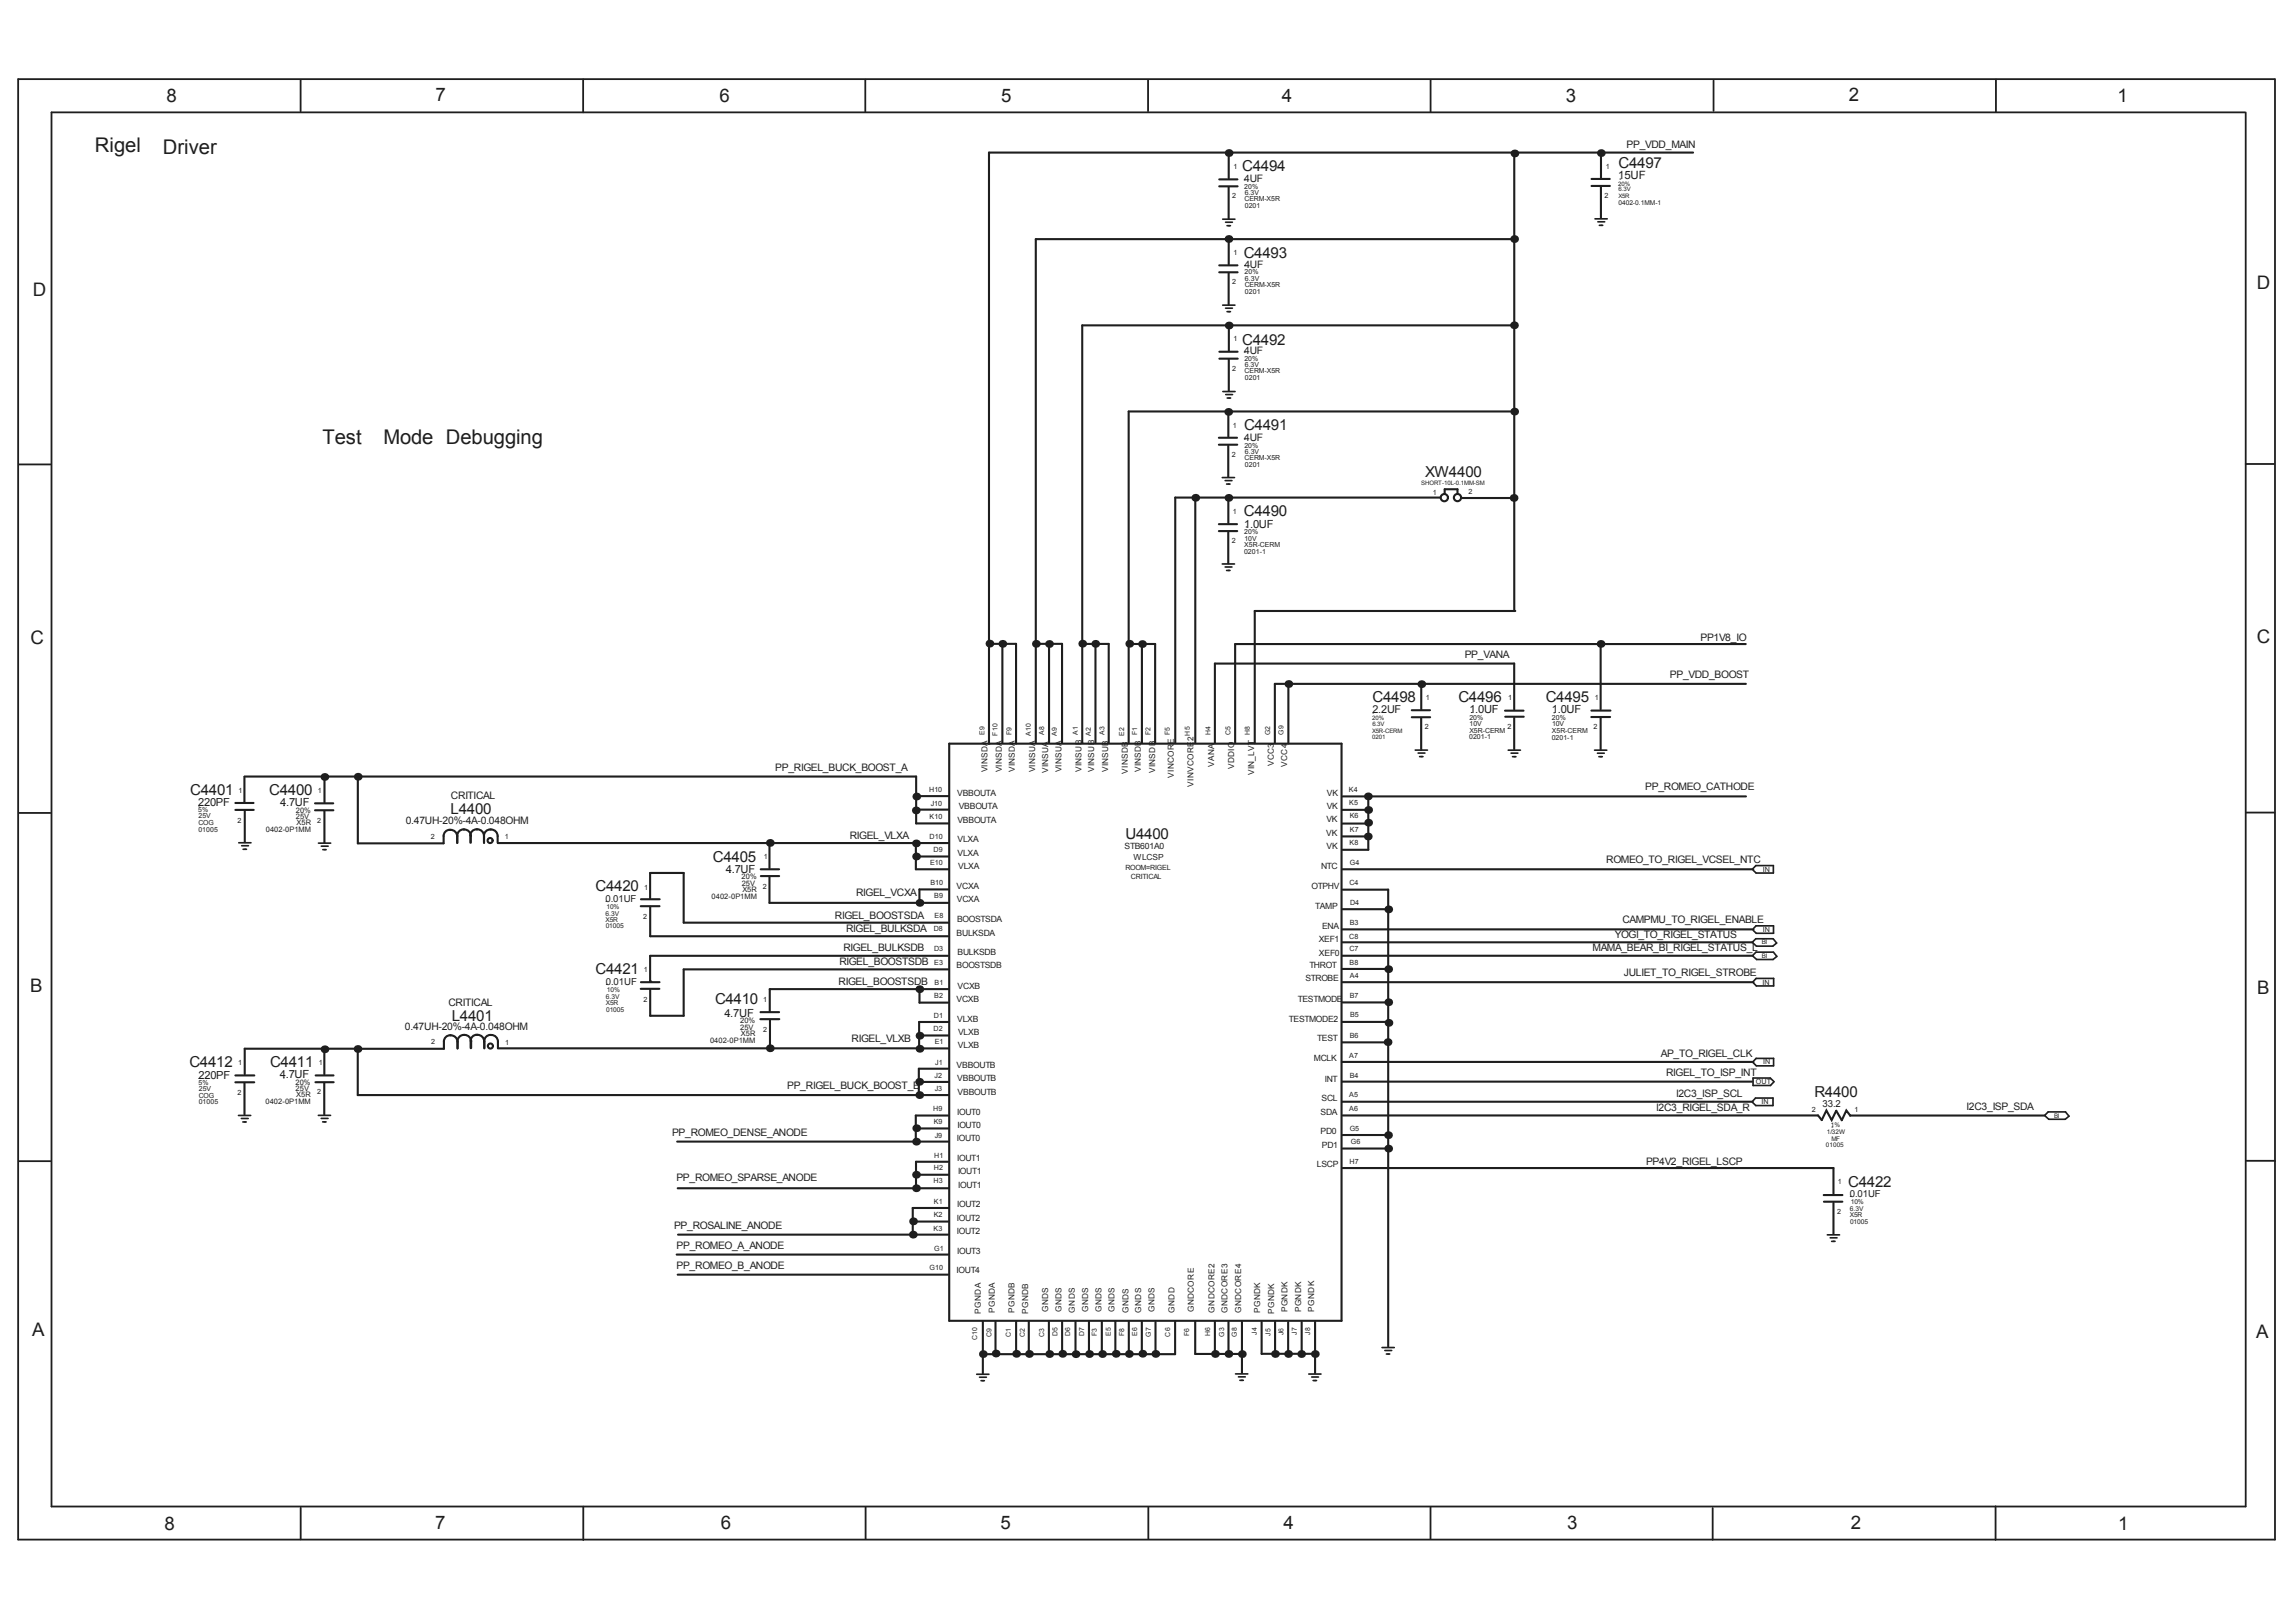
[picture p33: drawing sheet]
<svg xmlns="http://www.w3.org/2000/svg" width="297mm" height="210mm" viewBox="0 0 297 210" stroke-linecap="round" stroke-linejoin="round" font-family="sans-serif">
<defs><g id="words">
<g font-size="2.6" fill="#1e1e1e">
<text x="12.3" y="19.6">Rigel</text>
<text x="21.1" y="19.9">Driver</text>
<text x="41.7" y="57.5">Test</text>
<text x="49.6" y="57.5">Mode Debugging</text>
</g>
<g font-size="2.4" fill="#1e1e1e">
<text x="21.6" y="13.3">8</text>
<text x="56.3" y="13.1">7</text>
<text x="93.1" y="13.3">6</text>
<text x="129.5" y="13.2">5</text>
<text x="165.8" y="13.3">4</text>
<text x="202.6" y="13.2">3</text>
<text x="239.2" y="13.1">2</text>
<text x="273.9" y="13.2">1</text>
<text x="4.2" y="38.2">D</text>
<text x="292" y="37.3">D</text>
<text x="3.9" y="83.4">C</text>
<text x="292" y="83.3">C</text>
<text x="3.9" y="128.4">B</text>
<text x="292" y="128.6">B</text>
<text x="4.2" y="172.9">A</text>
<text x="291.9" y="173.1">A</text>
<text x="21.3" y="198">8</text>
<text x="56.3" y="197.9">7</text>
<text x="93.3" y="197.9">6</text>
<text x="129.4" y="197.9">5</text>
<text x="166.1" y="197.9">4</text>
<text x="202.7" y="197.9">3</text>
<text x="239.4" y="197.9">2</text>
<text x="274" y="198">1</text>
</g>
<g font-size="2" fill="#1e1e1e">
<text x="160.7" y="22.2">C4494</text>
<text x="209.4" y="21.8">C4497</text>
<text x="160.9" y="33.4">C4493</text>
<text x="160.7" y="44.6">C4492</text>
<text x="161" y="55.6">C4491</text>
<text x="184.4" y="61.8">XW4400</text>
<text x="160.9" y="66.8">C4490</text>
<text x="177.6" y="90.8">C4498</text>
<text x="188.7" y="90.9">C4496</text>
<text x="200" y="90.9">C4495</text>
<text x="24.6" y="102.9">C4401</text>
<text x="34.8" y="102.9">C4400</text>
<text x="58.3" y="105.4">L4400</text>
<text x="92.2" y="111.5">C4405</text>
<text x="145.6" y="108.6">U4400</text>
<text x="77.1" y="115.4">C4420</text>
<text x="77.1" y="126.1">C4421</text>
<text x="92.5" y="130">C4410</text>
<text x="58.4" y="132.1">L4401</text>
<text x="24.5" y="138.1">C4412</text>
<text x="35" y="138.1">C4411</text>
<text x="234.7" y="141.9">R4400</text>
<text x="239.1" y="153.7">C4422</text>
</g>
<text font-size="1.5" fill="#1e1e1e" x="209.3" y="23.2">15UF</text>
<g font-size="1.4" fill="#1e1e1e">
<text x="161" y="68.3">1.0UF</text>
<text x="177.6" y="92.3">2.2UF</text>
<text x="190.1" y="92.3">1.0UF</text>
<text x="200.8" y="92.3">1.0UF</text>
<text x="25.6" y="104.3">220PF</text>
<text x="36.3" y="104.3">4.7UF</text>
<text x="93.9" y="112.9">4.7UF</text>
<text x="93.7" y="131.6">4.7UF</text>
<text x="25.7" y="139.6">220PF</text>
<text x="36.2" y="139.6">4.7UF</text>
</g>
<g font-size="1.3" fill="#1e1e1e">
<text x="161" y="23.6">4UF</text>
<text x="210.4" y="19.1">PP_VDD_MAIN</text>
<text x="161" y="34.7">4UF</text>
<text x="161" y="45.8">4UF</text>
<text x="161" y="57.1">4UF</text>
<text x="220" y="83">PP1V8_IO</text>
<text x="189.5" y="85.2">PP_VANA</text>
<text x="216" y="87.7">PP_VDD_BOOST</text>
<text x="100.3" y="99.8">PP_RIGEL_BUCK_BOOST_A</text>
<text x="52.5" y="106.6">0.47UH-20%-4A-0.048OHM</text>
<text x="58.3" y="103.4">CRITICAL</text>
<text x="212.9" y="102.3">PP_ROMEO_CATHODE</text>
<text x="109.9" y="108.5">RIGEL_VLXA</text>
<text x="207.8" y="111.7">ROMEO_TO_RIGEL_VCSEL_NTC</text>
<text x="108" y="118.9">RIGEL_BOOSTSDA</text>
<text x="110.7" y="116">RIGEL_VCXA</text>
<text x="209.9" y="119.5">CAMPMU_TO_RIGEL_ENABLE</text>
<text x="108.6" y="124.9">RIGEL_BOOSTSDB</text>
<text x="109.1" y="123.1">RIGEL_BULKSDB</text>
<text x="109.5" y="120.6">RIGEL_BULKSDA</text>
<text x="206" y="123.1">MAMA_BEAR_BI_RIGEL_STATUS_L</text>
<text x="208.9" y="121.4">YOGI_TO_RIGEL_STATUS</text>
<text x="58" y="130.2">CRITICAL</text>
<text x="108.5" y="127.4">RIGEL_BOOSTSDB</text>
<text x="210.1" y="126.3">JULIET_TO_RIGEL_STROBE</text>
<text x="52.4" y="133.3">0.47UH-20%-4A-0.048OHM</text>
<text x="110.2" y="134.8">RIGEL_VLXB</text>
<text x="214.9" y="136.7">AP_TO_RIGEL_CLK</text>
<text x="101.8" y="141">PP_RIGEL_BUCK_BOOST_B</text>
<text x="214.3" y="143.8">I2C3_RIGEL_SDA_R</text>
<text x="215.6" y="139.3">RIGEL_TO_ISP_INT</text>
<text x="216.8" y="141.9">I2C3_ISP_SCL</text>
<text x="254.4" y="143.6">I2C3_ISP_SDA</text>
<text x="87" y="146.9">PP_ROMEO_DENSE_ANODE</text>
<text x="87.5" y="152.8">PP_ROMEO_SPARSE_ANODE</text>
<text x="213" y="150.7">PP4V2_RIGEL_LSCP</text>
<text x="87.2" y="159">PP_ROSALINE_ANODE</text>
<text x="87.5" y="161.7">PP_ROMEO_A_ANODE</text>
<text x="87.5" y="164.2">PP_ROMEO_B_ANODE</text>
</g>
<g font-size="1.2" fill="#1e1e1e">
<text x="78.3" y="116.8">0.01UF</text>
<text x="78.4" y="127.5">0.01UF</text>
<text x="235.8" y="143.3">33.2</text>
<text x="239.3" y="154.9">0.01UF</text>
</g>
<g font-size="1.1" fill="#1e1e1e">
<text x="127.8" y="99.9" transform="rotate(-90 127.8 99.9)">VINSDA</text>
<text x="129.6" y="99.9" transform="rotate(-90 129.6 99.9)">VINSDA</text>
<text x="131.3" y="99.9" transform="rotate(-90 131.3 99.9)">VINSDA</text>
<text x="133.9" y="100" transform="rotate(-90 133.9 100)">VINSUA</text>
<text x="135.6" y="100" transform="rotate(-90 135.6 100)">VINSUA</text>
<text x="137.3" y="100" transform="rotate(-90 137.3 100)">VINSUA</text>
<text x="139.9" y="99.9" transform="rotate(-90 139.9 99.9)">VINSUB</text>
<text x="141.6" y="99.9" transform="rotate(-90 141.6 99.9)">VINSUB</text>
<text x="143.4" y="99.9" transform="rotate(-90 143.4 99.9)">VINSUB</text>
<text x="145.9" y="100.1" transform="rotate(-90 145.9 100.1)">VINSDB</text>
<text x="147.6" y="99.9" transform="rotate(-90 147.6 99.9)">VINSDB</text>
<text x="149.4" y="100" transform="rotate(-90 149.4 100)">VINSDB</text>
<text x="151.9" y="100.6" transform="rotate(-90 151.9 100.6)">VINCORE</text>
<text x="154.4" y="101.8" transform="rotate(-90 154.4 101.8)">VINVCORE2</text>
<text x="157.1" y="99.2" transform="rotate(-90 157.1 99.2)">VANA</text>
<text x="159.7" y="99.5" transform="rotate(-90 159.7 99.5)">VDDIO</text>
<text x="162.2" y="100.3" transform="rotate(-90 162.2 100.3)">VIN_LVT</text>
<text x="164.8" y="99.1" transform="rotate(-90 164.8 99.1)">VCC3</text>
<text x="166.5" y="99.2" transform="rotate(-90 166.5 99.2)">VCC4</text>
<text x="123.8" y="103">VBBOUTA</text>
<text x="123.9" y="106.5">VBBOUTA</text>
<text x="124" y="104.7">VBBOUTA</text>
<text x="171.6" y="106.4">VK</text>
<text x="171.6" y="104.7">VK</text>
<text x="171.7" y="103">VK</text>
<text x="123.9" y="109">VLXA</text>
<text x="123.9" y="110.7">VLXA</text>
<text x="124" y="112.5">VLXA</text>
<text x="145.5" y="109.8">STB601A0</text>
<text x="146.7" y="111.2">WLCSP</text>
<text x="170.9" y="112.4">NTC</text>
<text x="171.6" y="108.1">VK</text>
<text x="171.6" y="109.9">VK</text>
<text x="123.8" y="115">VCXA</text>
<text x="123.8" y="116.7">VCXA</text>
<text x="123.8" y="119.4">BOOSTSDA</text>
<text x="169.7" y="115">OTPHV</text>
<text x="170.1" y="117.6">TAMP</text>
<text x="123.8" y="125.3">BOOSTSDB</text>
<text x="123.8" y="121.1">BULKSDA</text>
<text x="123.9" y="123.6">BULKSDB</text>
<text x="169.4" y="125.3">THROT</text>
<text x="170.6" y="121.9">XEF1</text>
<text x="170.6" y="123.7">XEF0</text>
<text x="171" y="120.2">ENA</text>
<text x="123.7" y="129.7">VCXB</text>
<text x="123.9" y="127.9">VCXB</text>
<text x="167.9" y="129.6">TESTMODE</text>
<text x="168.9" y="126.9">STROBE</text>
<text x="123.8" y="132.2">VLXB</text>
<text x="123.9" y="135.6">VLXB</text>
<text x="123.9" y="133.9">VLXB</text>
<text x="166.7" y="132.2">TESTMODE2</text>
<text x="170" y="137.3">MCLK</text>
<text x="170.4" y="134.7">TEST</text>
<text x="123.8" y="138.2">VBBOUTB</text>
<text x="123.9" y="139.9">VBBOUTB</text>
<text x="123.9" y="141.7">VBBOUTB</text>
<text x="171" y="142.5">SCL</text>
<text x="171.4" y="140">INT</text>
<text x="123.8" y="147.7">IOUT0</text>
<text x="123.8" y="144.2">IOUT0</text>
<text x="123.9" y="146">IOUT0</text>
<text x="170.8" y="146.7">PD0</text>
<text x="170.8" y="144.3">SDA</text>
<text x="171" y="148.6">PD1</text>
<text x="123.8" y="150.2">IOUT1</text>
<text x="123.9" y="151.9">IOUT1</text>
<text x="124" y="153.7">IOUT1</text>
<text x="170.4" y="151.1">LSCP</text>
<text x="123.8" y="159.7">IOUT2</text>
<text x="123.8" y="158">IOUT2</text>
<text x="123.8" y="156.3">IOUT2</text>
<text x="123.8" y="164.8">IOUT4</text>
<text x="123.9" y="162.3">IOUT3</text>
<text x="126.9" y="170" transform="rotate(-90 126.9 170)">PGNDA</text>
<text x="128.7" y="169.9" transform="rotate(-90 128.7 169.9)">PGNDA</text>
<text x="131.2" y="169.9" transform="rotate(-90 131.2 169.9)">PGNDB</text>
<text x="133" y="170.1" transform="rotate(-90 133 170.1)">PGNDB</text>
<text x="135.6" y="169.8" transform="rotate(-90 135.6 169.8)">GNDS</text>
<text x="137.3" y="169.8" transform="rotate(-90 137.3 169.8)">GNDS</text>
<text x="139" y="169.9" transform="rotate(-90 139 169.9)">GNDS</text>
<text x="140.8" y="169.8" transform="rotate(-90 140.8 169.8)">GNDS</text>
<text x="142.5" y="169.8" transform="rotate(-90 142.5 169.8)">GNDS</text>
<text x="144.2" y="169.8" transform="rotate(-90 144.2 169.8)">GNDS</text>
<text x="146" y="169.9" transform="rotate(-90 146 169.9)">GNDS</text>
<text x="147.6" y="169.9" transform="rotate(-90 147.6 169.9)">GNDS</text>
<text x="149.4" y="169.8" transform="rotate(-90 149.4 169.8)">GNDS</text>
<text x="152" y="169.9" transform="rotate(-90 152 169.9)">GNDD</text>
<text x="154.5" y="169.8" transform="rotate(-90 154.5 169.8)">GNDCORE</text>
<text x="157.1" y="169.9" transform="rotate(-90 157.1 169.9)">GNDCORE2</text>
<text x="158.8" y="169.9" transform="rotate(-90 158.8 169.9)">GNDCORE3</text>
<text x="160.6" y="169.9" transform="rotate(-90 160.6 169.9)">GNDCORE4</text>
<text x="163" y="169.9" transform="rotate(-90 163 169.9)">PGNDK</text>
<text x="164.8" y="170" transform="rotate(-90 164.8 170)">PGNDK</text>
<text x="166.6" y="169.8" transform="rotate(-90 166.6 169.8)">PGNDK</text>
<text x="168.3" y="169.8" transform="rotate(-90 168.3 169.8)">PGNDK</text>
<text x="170" y="169.7" transform="rotate(-90 170 169.7)">PGNDK</text>
</g>
<g font-size="1" fill="#1e1e1e">
<text x="34.4" y="107.7">0402-0P1MM</text>
<text x="38.3" y="105.2">20%</text>
<text x="38.3" y="106">25V</text>
<text x="38.4" y="106.8">X5R</text>
<text x="95.9" y="113.8">20%</text>
<text x="92.1" y="116.3">0402-0P1MM</text>
<text x="96" y="114.6">25V</text>
<text x="96" y="115.4">X5R</text>
<text x="91.9" y="134.9">0402-0P1MM</text>
<text x="95.7" y="132.4">20%</text>
<text x="95.8" y="133.3">25V</text>
<text x="95.8" y="134">X5R</text>
<text x="34.3" y="142.9">0402-0P1MM</text>
<text x="38.2" y="140.4">20%</text>
<text x="38.2" y="141.2">25V</text>
<text x="38.3" y="142">X5R</text>
</g>
<g font-size=".9" fill="#1e1e1e">
<text x="159.6" y="21.9">1</text>
<text x="207.7" y="21.8">1</text>
<text x="159.4" y="25.7">2</text>
<text x="161" y="24.4">20%</text>
<text x="161" y="26.1">CERM-X5R</text>
<text x="161" y="25.3">6.3V</text>
<text x="161" y="26.9">0201</text>
<text x="207.6" y="25.6">2</text>
<text x="209.4" y="26.5">0402-0.1MM-1</text>
<text x="159.6" y="33">1</text>
<text x="161" y="35.5">20%</text>
<text x="159.4" y="36.8">2</text>
<text x="161" y="37.1">CERM-X5R</text>
<text x="161.1" y="36.3">6.3V</text>
<text x="161.1" y="38">0201</text>
<text x="159.4" y="48">2</text>
<text x="159.6" y="44.2">1</text>
<text x="161" y="46.7">20%</text>
<text x="161" y="47.5">6.3V</text>
<text x="161" y="48.3">CERM-X5R</text>
<text x="161" y="49.2">0201</text>
<text x="159.4" y="59.1">2</text>
<text x="159.5" y="55.3">1</text>
<text x="161" y="58">20%</text>
<text x="161" y="59.6">CERM-X5R</text>
<text x="161" y="58.8">6.3V</text>
<text x="161" y="60.4">0201</text>
<text x="185.4" y="64">1</text>
<text x="190" y="64">2</text>
<text x="159.4" y="70.3">2</text>
<text x="159.5" y="66.5">1</text>
<text x="160.9" y="71.7">0201-1</text>
<text x="161" y="69.1">20%</text>
<text x="161" y="70.8">X5R-CERM</text>
<text x="161" y="70">10V</text>
<text x="127.4" y="95.1" transform="rotate(-90 127.4 95.1)">E9</text>
<text x="129.1" y="95.2" transform="rotate(-90 129.1 95.2)">F10</text>
<text x="130.8" y="95.1" transform="rotate(-90 130.8 95.1)">F9</text>
<text x="133.3" y="95.2" transform="rotate(-90 133.3 95.2)">A10</text>
<text x="135.1" y="95.1" transform="rotate(-90 135.1 95.1)">A8</text>
<text x="136.7" y="95.2" transform="rotate(-90 136.7 95.2)">A9</text>
<text x="139.4" y="95.1" transform="rotate(-90 139.4 95.1)">A1</text>
<text x="141.1" y="95.2" transform="rotate(-90 141.1 95.2)">A2</text>
<text x="142.9" y="95.2" transform="rotate(-90 142.9 95.2)">A3</text>
<text x="145.4" y="95.2" transform="rotate(-90 145.4 95.2)">E2</text>
<text x="147.1" y="95.1" transform="rotate(-90 147.1 95.1)">F1</text>
<text x="148.8" y="95.2" transform="rotate(-90 148.8 95.2)">F2</text>
<text x="151.4" y="95.1" transform="rotate(-90 151.4 95.1)">F5</text>
<text x="153.9" y="95.2" transform="rotate(-90 153.9 95.2)">H5</text>
<text x="156.6" y="95.1" transform="rotate(-90 156.6 95.1)">H4</text>
<text x="159.2" y="95.1" transform="rotate(-90 159.2 95.1)">C5</text>
<text x="161.7" y="95.2" transform="rotate(-90 161.7 95.2)">H8</text>
<text x="164.3" y="95.1" transform="rotate(-90 164.3 95.1)">G2</text>
<text x="166" y="95.1" transform="rotate(-90 166 95.1)">G9</text>
<text x="184.3" y="94.4">2</text>
<text x="184.5" y="90.6">1</text>
<text x="190.1" y="95.7">0201-1</text>
<text x="190.1" y="93.2">20%</text>
<text x="190.1" y="94.8">X5R-CERM</text>
<text x="190.1" y="94">10V</text>
<text x="195" y="94.3">2</text>
<text x="195.1" y="90.6">1</text>
<text x="200.7" y="95.7">0201-1</text>
<text x="200.8" y="93.2">20%</text>
<text x="200.8" y="94.8">X5R-CERM</text>
<text x="200.8" y="94">10V</text>
<text x="206.2" y="94.4">2</text>
<text x="206.3" y="90.6">1</text>
<text x="25.6" y="105.1">5%</text>
<text x="25.7" y="106.8">COG</text>
<text x="25.7" y="107.6">01005</text>
<text x="25.7" y="105.9">25V</text>
<text x="30.7" y="106.5">2</text>
<text x="30.9" y="102.6">1</text>
<text x="41" y="106.5">2</text>
<text x="41.1" y="102.6">1</text>
<text x="120.2" y="102.5">H10</text>
<text x="120.3" y="105.9">K10</text>
<text x="120.4" y="104.3">J10</text>
<text x="174.5" y="102.4">K4</text>
<text x="174.6" y="104.1">K5</text>
<text x="174.6" y="105.8">K6</text>
<text x="174.6" y="107.7">K7</text>
<text x="55.7" y="108.6">2</text>
<text x="65.3" y="108.6">1</text>
<text x="98.8" y="111.2">1</text>
<text x="120.3" y="108.6">D10</text>
<text x="120.3" y="112">E10</text>
<text x="120.8" y="110.3">D9</text>
<text x="145.6" y="112.6">ROOM=RIGEL</text>
<text x="146.3" y="113.8">CRITICAL</text>
<text x="174.6" y="109.3">K8</text>
<text x="174.6" y="112">G4</text>
<text x="228" y="112.8">IN</text>
<text x="78.3" y="119.3">X5R</text>
<text x="78.3" y="118.5">6.3V</text>
<text x="78.5" y="117.6">10%</text>
<text x="83.2" y="118.9">2</text>
<text x="83.3" y="115.1">1</text>
<text x="98.7" y="115.1">2</text>
<text x="120.4" y="114.6">B10</text>
<text x="120.9" y="116.3">B9</text>
<text x="120.9" y="118.8">E8</text>
<text x="174.6" y="114.6">C4</text>
<text x="174.6" y="119.7">B3</text>
<text x="174.7" y="117.1">D4</text>
<text x="78.4" y="120.1">01005</text>
<text x="83.3" y="125.8">1</text>
<text x="120.8" y="120.5">D8</text>
<text x="120.8" y="123.1">D3</text>
<text x="120.9" y="124.9">E3</text>
<text x="174.6" y="121.5">C8</text>
<text x="174.6" y="123.1">C7</text>
<text x="174.6" y="124.8">B8</text>
<text x="228.1" y="120.6">IN</text>
<text x="78.4" y="130">X5R</text>
<text x="78.4" y="129.3">6.3V</text>
<text x="78.4" y="130.9">01005</text>
<text x="78.5" y="128.4">10%</text>
<text x="83.3" y="129.6">2</text>
<text x="98.8" y="129.7">1</text>
<text x="120.8" y="131.8">D1</text>
<text x="120.9" y="129.2">B2</text>
<text x="120.9" y="127.5">B1</text>
<text x="174.6" y="129.1">B7</text>
<text x="174.6" y="126.5">A4</text>
<text x="174.7" y="131.7">B5</text>
<text x="228" y="127.4">IN</text>
<text x="30.8" y="137.8">1</text>
<text x="41.2" y="137.9">1</text>
<text x="55.8" y="135.2">2</text>
<text x="65.3" y="135.2">1</text>
<text x="98.7" y="133.5">2</text>
<text x="120.8" y="133.5">D2</text>
<text x="120.9" y="135.2">E1</text>
<text x="121" y="137.8">J1</text>
<text x="174.6" y="136.9">A7</text>
<text x="174.6" y="134.3">B6</text>
<text x="228.1" y="137.7">IN</text>
<text x="25.7" y="140.4">5%</text>
<text x="25.7" y="142.1">COG</text>
<text x="25.7" y="142.9">01005</text>
<text x="25.7" y="141.2">25V</text>
<text x="30.7" y="141.7">2</text>
<text x="41" y="141.6">2</text>
<text x="120.7" y="143.7">H9</text>
<text x="120.9" y="139.4">J2</text>
<text x="120.9" y="141.2">J3</text>
<text x="174.6" y="143.8">A6</text>
<text x="174.6" y="142">A5</text>
<text x="174.6" y="139.5">B4</text>
<text x="227.2" y="140.3">OUT</text>
<text x="227.9" y="142.9">IN</text>
<text x="234.4" y="144">2</text>
<text x="239.9" y="143.9">1</text>
<text x="120.8" y="145.5">K9</text>
<text x="120.9" y="149.8">H1</text>
<text x="120.9" y="147.2">J9</text>
<text x="174.6" y="146.4">G5</text>
<text x="174.8" y="148">G6</text>
<text x="120.8" y="153.1">H3</text>
<text x="120.8" y="155.8">K1</text>
<text x="120.8" y="151.4">H2</text>
<text x="174.6" y="150.6">H7</text>
<text x="237.7" y="153.3">1</text>
<text x="239.4" y="155.8">10%</text>
<text x="120.8" y="159.3">K3</text>
<text x="120.8" y="157.5">K2</text>
<text x="120.9" y="161.9">G1</text>
<text x="237.7" y="157.2">2</text>
<text x="239.3" y="157.5">X5R</text>
<text x="239.3" y="156.7">6.3V</text>
<text x="239.3" y="158.3">01005</text>
<text x="120.3" y="164.4">G10</text>
<text x="126.4" y="173.4" transform="rotate(-90 126.4 173.4)">C10</text>
<text x="128.3" y="173" transform="rotate(-90 128.3 173)">C9</text>
<text x="130.8" y="173" transform="rotate(-90 130.8 173)">C1</text>
<text x="132.6" y="173" transform="rotate(-90 132.6 173)">C2</text>
<text x="135.1" y="173" transform="rotate(-90 135.1 173)">C3</text>
<text x="136.8" y="172.9" transform="rotate(-90 136.8 172.9)">D5</text>
<text x="138.4" y="172.9" transform="rotate(-90 138.4 172.9)">D6</text>
<text x="140.3" y="172.9" transform="rotate(-90 140.3 172.9)">D7</text>
<text x="141.9" y="172.9" transform="rotate(-90 141.9 172.9)">F3</text>
<text x="143.7" y="172.9" transform="rotate(-90 143.7 172.9)">E5</text>
<text x="145.4" y="172.9" transform="rotate(-90 145.4 172.9)">F8</text>
<text x="147.1" y="172.9" transform="rotate(-90 147.1 172.9)">E6</text>
<text x="148.9" y="173" transform="rotate(-90 148.9 173)">G7</text>
<text x="151.4" y="173" transform="rotate(-90 151.4 173)">C6</text>
<text x="153.9" y="173" transform="rotate(-90 153.9 173)">F6</text>
<text x="156.6" y="172.9" transform="rotate(-90 156.6 172.9)">H6</text>
<text x="158.4" y="173" transform="rotate(-90 158.4 173)">G3</text>
<text x="160" y="173" transform="rotate(-90 160 173)">G8</text>
<text x="162.6" y="172.7" transform="rotate(-90 162.6 172.7)">J4</text>
<text x="164.4" y="172.8" transform="rotate(-90 164.4 172.8)">J5</text>
<text x="166.1" y="172.8" transform="rotate(-90 166.1 172.8)">J6</text>
<text x="167.8" y="172.7" transform="rotate(-90 167.8 172.7)">J7</text>
<text x="169.5" y="172.8" transform="rotate(-90 169.5 172.8)">J8</text>
</g>
<g font-size=".8" fill="#1e1e1e">
<text x="209.4" y="24">20%</text>
<text x="209.4" y="25.7">X5R</text>
<text x="209.4" y="24.8">6.3V</text>
<text x="183.9" y="62.8">SHORT-10L-0.1MM-SM</text>
<text x="177.5" y="94.8">X5R-CERM</text>
<text x="177.5" y="95.7">0201</text>
<text x="177.5" y="93.2">20%</text>
<text x="177.5" y="93.9">6.3V</text>
<text x="227.9" y="122.2">BI</text>
<text x="227.9" y="124">BI</text>
<text x="236.2" y="148.4">01005</text>
<text x="236.3" y="146.7">1/32W</text>
<text x="236.9" y="145.8">1%</text>
<text x="236.9" y="147.6">MF</text>
<text x="265.7" y="144.6">BI</text>
</g>
</g></defs>
<g fill="none" stroke="#1e1e1e" stroke-width=".27">
<path d="M219 19.7h-91.1v76.5M157.7 34.3h2.4M157.7 35.2h2.4M157.7 23.2h2.4M157.7 24.1h2.4M159 24.2v4.1M159 35.3v4.1M159 20.1v3M159 31.2v3M195.5 30.9h-61.5v65.3M195.9 20.1v59M205.9 23.2h2.4"/>
<path d="M205.9 24.1h2.4M207.1 24.2v4M207.1 20v3M157.7 57.5h2.4M157.7 56.7h2.3M157.8 45.5h2.3M157.8 46.4h2.3M158.9 57.7v4M158.9 53.5v3M159 46.5v4.1M159 42.4v3M195.5 53.2h-49.5v43"/>
<path d="M195.8 42.1h-55.8v54M154.6 64.5v31.6M157.7 68.7h2.4M157.7 67.8h2.3M158.9 68.8v4.1M158.9 64.7v3M186.3 64.4h-34.3v31.7M188.6 63.9v-.6h-1.7v.6M189.1 64.4h6.4M195.9 79.1h.1M195.9 79.1h-33.6v17.1M122.8 96.2h50.8v74.7h-50.8z"/>
<path d="M128.4 83.3h3v12.9M129.7 83.6v12.5M134.4 83.3h3v12.9M135.7 83.3v12.8M140 96.1h.1M140.3 83.3h3.1v12.9M141.7 83.3v12.8M146.4 83.3h3v12.9M147.7 83.4v12.7M166.7 88.7v7.5M182.6 91.9h2.4M182.6 92.8h2.4"/>
<path d="M183.9 92.9v4.1M183.9 88.8v3M194.7 92h2.4M194.7 92.8h2.4M195.9 91.8v-5.9h-38.7v10.3M195.9 92.9v4M205.9 92.8h2.4M205.9 92h2.5M207.1 83.5v8.3M207.1 92.9v4.1M225.8 83.3h-66v12.9M225.9 88.5h-61v7.7"/>
<path d="M30.5 103.9h2.3M30.5 104.8h2.3M31.6 100.5v3.3M31.6 100.5h86.9v6.1h4.3M31.7 104.9v4.1M40.8 104h2.3M40.8 104.9h2.3M42 105v4M42 100.8v3M46.3 100.6v8.5h11.1v-.9a.88 .88 0 0 1 .9-.8 .88 .88 0 0 1 .9 .8M60.8 108.1a.89 .89 0 0 1 1-.8 .89 .89 0 0 1 .8 .9M60.9 108.2a.88 .88 0 0 0-.8-.9 .88 .88 0 0 0-.9 .8v1"/>
<path d="M64.4 109.1v-.9a.89 .89 0 0 0-.9-.9 .89 .89 0 0 0-.9 .8v1M64.4 109.1h58.3M82.9 117.3h2.4M82.9 116.4h2.4M84.1 116.3v-3.3h4.3v6.4h34.3M84.1 117.3v3.9h38.6M98.4 112.5h2.4M98.4 113.4h2.4M99.5 109.3v3M99.5 113.4v3.4h23.2M118.5 109.1v3.4h4.2M118.6 104.8h4.1"/>
<path d="M118.6 110.8h4.2M118.7 103h4M122.7 115.1h-3.8v1.6M173.6 104.8h3.1M173.7 112.5h53M173.7 117.7h5.6M173.7 108.2h3.1M173.7 106.6h3.2M173.7 115.1h5.9v59.1M173.7 103.1h52.2M177 103.2v6.8h-3.3M30.5 139.2h2.4"/>
<path d="M31.7 139v-3.3h14.6v6h76.5M40.8 139.2h2.3M42 135.9v3.1M58.3 134a.85 .85 0 0 1 .9 .8M58.3 134a.82 .82 0 0 0-.9 .8v.9h-10.8M61 134.8a.88 .88 0 0 0-.9-.9 .88 .88 0 0 0-.9 .8v1M61.7 133.9a.86 .86 0 0 1 .9 .9M61.7 133.9a.8 .8 0 0 0-.8 .8M64.4 135.6v-.8a.89 .89 0 0 0-.8-.9 .89 .89 0 0 0-.9 .8v1M82.9 128h2.4M82.9 127.1h2.4M84.1 127h.1"/>
<path d="M98.4 131.9h2.4M98.4 131h2.4M99.6 132v3.4M119 128.2v1.5h3.7M119 135.7h3.7M119 134h3.7M122.6 123.7h-38.5v3.3M122.7 128h-23.1v2.9M122.7 125.4h-34.3v6.1h-4.3v-3.4M122.7 138.3h-3.8v3.2M122.8 132.3h-3.9v3.4h-54.5M173.6 137.4h53.1"/>
<path d="M173.6 134.9h5.7M173.6 120.3h53.1M173.6 140h53.1M173.7 123.7h53M173.7 129.7h5.7M173.7 127.1h53M173.7 121.9h53M173.7 125.4h5.6M173.7 132.2h5.7M30.5 140.1h2.4M31.6 140.2v4M40.8 140.1h2.4"/>
<path d="M42 140.1v4.1M87.6 147.7h35.1M87.7 153.8h35M87.7 159.8h35M118.2 158.1h4.6M118.6 152h4.2M118.7 146h4.1M119.2 140h3.5M122.7 150.3h-4.2v3.4M122.7 144.4h-4.2v3.2M122.7 156.3h-4.6v3.3M173.6 142.6h53"/>
<path d="M173.7 146.9h5.7M173.7 151.2h63.5v3.3M173.7 148.6h5.9M235.9 154.7h2.5M236 155.5h2.4M237.2 155.6v4.1M239.4 144.4l-.5-.7-.6 1.3-.7-1.3-.6 1.2-.7-1.2-.6 1.2-.5-.5h-61.5M239.4 144.4h.1M239.4 144.4h25.1M87.5 162.4h35.2M87.7 165h35M127.2 171v6.7"/>
<path d="M128.8 171v3.9M131.5 171v3.9M133.1 171v3.9M135.7 171v4M137.4 171.1v3.9M139.1 171v4M140.9 171v4M142.5 171v4M144.3 171v4M146 171.1v3.9M147.7 171.1v3.9M149.5 171.1v3.8"/>
<path d="M152 171v4.2h-24.5M154.6 171v4.2h6M157.2 171v3.9M158.9 171v3.9M160.7 171v6.7M165 171v3.9M166.7 171.1v3.8M168.4 171v4M170.1 171v4.2h-6.9v-4.1M170.1 175.3v2.4"/>
<circle cx="186.9" cy="64.4" r=".47"/>
<circle cx="188.6" cy="64.4" r=".47"/>
<circle cx="63.4" cy="108.8" r=".33"/>
<circle cx="63.4" cy="135.4" r=".33"/>
</g>
<g fill="none" stroke="#1e1e1e" stroke-width=".22">
<path d="M158.2 39.5h1.6M158.2 28.4h1.6M158.6 39.9h.8M158.6 28.8h.8M158.7 29.2h.5M206.3 28.3h1.6M206.7 28.7h.9M206.9 29.2h.4M158.2 50.7h1.6M158.6 51.1h.9M158.7 40.3h.5M158.8 51.5h.4"/>
<path d="M158.1 73h1.6M158.1 61.8h1.6M158.5 73.4h.9M158.5 62.2h.9M158.7 73.8h.4M158.7 62.6h.4M183.1 97.1h1.6M183.5 97.5h.8M183.7 97.9h.4M195.1 97.1h1.6M195.5 97.5h.9M195.7 97.9h.4"/>
<path d="M206.3 97.1h1.6M206.7 97.5h.8M206.9 97.9h.4M30.9 109.1h1.6M31.3 109.4h.8M31.5 109.9h.4M41.2 109.1h1.6M41.6 109.5h.9M41.8 110h.4M226.7 112.5l.5-.5h2.2v1h-2.2l-.4-.4M226.8 120.3l.4-.5h2.2v1h-2.2l-.4-.4M227.2 137h2.3v.9h-2.3l-.4-.4"/>
<path d="M227.2 126.6h2.3v1h-2.3l-.4-.4M227.2 126.6l-.4 .5M227.2 137l-.4 .4M229.4 121.5h-2.2l-.5 .4M229.4 121.5l.4 .5-.4 .4h-2.2l-.5-.4M229.4 123.2h-2.2l-.5 .5M229.4 123.2l.5 .6-.5 .4h-2.1l-.6-.5M229.5 139.9l-.5-.4h-2.2v1h2.3l.4-.5M30.9 144.4h1.5M31.2 144.7h.9M31.4 145.2h.5M41.2 144.3h1.6"/>
<path d="M41.6 144.7h.8M41.7 145.2h.5M226.7 142.6l.4-.5h2.3v1h-2.2l-.5-.5M236.4 159.8h1.6M267.2 143.9h-2.2l-.5 .4M267.2 143.9l.5 .5-.5 .4h-2.1l-.6-.4M126.4 177.8h1.5M126.7 178.2h.9M126.9 178.7h.5M159.8 177.8h1.6M160.2 178.2h.9M160.4 178.6h.5"/>
<path d="M169.3 177.8h1.6M169.7 178.2h.9M169.9 178.7h.4M178.8 174.4h1.6M179.2 174.8h.8M179.4 175.2h.4M236.8 160.2h.9M237 160.6h.4"/>
</g>
<g fill="none" stroke="#1e1e1e" stroke-width=".23">
<path d="M2.3 10.2l292 .1v188.9h-292zM38.9 10.4v4M75.4 10.3v4.2M111.9 10.3v4.2M148.5 10.3v4.1M185.1 10.3v4.1M221.7 10.4v4M258.2 10.3v4.2M290.4 14.5h-283.7v180.5h283.8v-180.4M2.4 60.1h4.2M290.5 60h3.7M2.4 105.2h4.1"/>
<path d="M290.5 105.2h3.8M2.5 150.3h4M290.6 150.2h3.7M38.9 195.1v4.1M75.5 195v4.3M112 195v4.2M148.6 195.1v4.1M185.1 195v4.1M221.6 195.2v4.1M258.2 194.9v4.4"/>
</g>
<path d="M60.9 108.1v.9M60.9 134.7v.9" fill="none" stroke="#1e1e1e" stroke-width=".34"/>
<g fill="none" stroke="#1e1e1e" stroke-width=".13">
<path d="M161 23.3h.1M161 34.4h.1M209.6 23.2h.1M161 56.8h.1M161 45.6h.1M161.2 68.2h.1M177.6 92.3h.1M190.3 92.2h.1M201 92.2h.1M25.7 104.3h.1M36.7 104.3h.1M78.4 116.6h.1"/>
<path d="M94.4 112.9h.1M25.7 139.6h.1M36.7 139.5h.1M78.4 127.4h.1M94.2 131.5h.1M237 145.8h.1M239.4 154.8h.1M2.4 199.2h.1"/>
</g>
<g fill="none" stroke="#1e1e1e" stroke-width=".19">
<path d="M159 29.2h.1M207.1 29.2h.1M159 40.3h.1M159 51.5h.1M158.9 73.8h.1M158.9 62.6h.1M183.9 97.9h.1M195.9 97.9h.1M207.1 97.9h.1M31.7 109.9h.1M31.6 145.2h.1M42 145.2h.1"/>
<path d="M127.1 178.7h.1M160.6 178.6h.1M170.1 178.7h.1M179.6 175.2h.1M237.2 160.6h.1"/>
</g>
<path d="M226.8 112.5h.1M226.7 121.9h.1M226.7 123.7h.1M226.8 120.3h.1M226.8 137.5h.1M226.8 127.1h.1M229.4 140h.1M226.7 142.6h.1M264.5 144.4h.1" fill="none" stroke="#1e1e1e" stroke-width=".14"/>
<circle cx="42" cy="135.8" r=".5" fill="#1e1e1e"/>
<path d="M42 110h.1" fill="none" stroke="#1e1e1e" stroke-width=".19"/>
<g fill="#1e1e1e">
<circle cx="42" cy="100.5" r=".5"/>
<circle cx="118.9" cy="141.7" r=".5"/>
<circle cx="118.9" cy="140" r=".5"/>
<circle cx="119" cy="135.7" r=".5"/>
<circle cx="119" cy="134" r=".5"/>
<circle cx="118.9" cy="128" r=".5"/>
<circle cx="118.5" cy="103.1" r=".5"/>
<circle cx="128.8" cy="175.2" r=".5"/>
<circle cx="128" cy="83.3" r=".5"/>
<circle cx="131.5" cy="175.2" r=".5"/>
<circle cx="134" cy="83.3" r=".5"/>
<circle cx="137.4" cy="175.2" r=".5"/>
<circle cx="140.9" cy="175.2" r=".5"/>
<circle cx="140" cy="83.3" r=".5"/>
<circle cx="144.3" cy="175.2" r=".5"/>
<circle cx="142.6" cy="175.2" r=".5"/>
<circle cx="146" cy="175.2" r=".5"/>
<circle cx="146.1" cy="83.3" r=".5"/>
<circle cx="149.5" cy="175.2" r=".5"/>
<circle cx="154.6" cy="64.4" r=".5"/>
<circle cx="158.9" cy="175.2" r=".5"/>
<circle cx="158.9" cy="64.4" r=".5"/>
<circle cx="158.9" cy="53.3" r=".5"/>
<circle cx="159" cy="19.8" r=".5"/>
<circle cx="160.7" cy="175.2" r=".5"/>
<circle cx="164.9" cy="175.2" r=".5"/>
<circle cx="168.3" cy="175.2" r=".5"/>
<circle cx="166.6" cy="175.2" r=".5"/>
<circle cx="166.7" cy="88.5" r=".5"/>
<circle cx="170.1" cy="175.2" r=".5"/>
<circle cx="177" cy="106.5" r=".5"/>
<circle cx="177" cy="103.1" r=".5"/>
<circle cx="179.6" cy="148.6" r=".5"/>
<circle cx="179.6" cy="129.7" r=".5"/>
<circle cx="179.6" cy="125.4" r=".5"/>
<circle cx="179.6" cy="117.7" r=".5"/>
<circle cx="207.1" cy="83.3" r=".5"/>
<circle cx="207.1" cy="19.8" r=".5"/>
<circle cx="119" cy="116.8" r=".5"/>
<circle cx="159" cy="42.1" r=".5"/>
<circle cx="158.9" cy="30.9" r=".5"/>
<circle cx="177" cy="108.3" r=".5"/>
<circle cx="177" cy="104.8" r=".5"/>
<circle cx="179.6" cy="146.9" r=".5"/>
<circle cx="179.5" cy="134.9" r=".5"/>
<circle cx="179.6" cy="132.4" r=".5"/>
<circle cx="46.3" cy="135.8" r=".5"/>
<circle cx="46.3" cy="100.5" r=".5"/>
<circle cx="99.6" cy="135.7" r=".5"/>
<circle cx="99.6" cy="109.1" r=".5"/>
<circle cx="118.1" cy="159.8" r=".5"/>
<circle cx="118.1" cy="158.1" r=".5"/>
<circle cx="118.5" cy="153.8" r=".5"/>
<circle cx="118.5" cy="152" r=".5"/>
<circle cx="118.5" cy="147.7" r=".5"/>
<circle cx="118.5" cy="146" r=".5"/>
<circle cx="118.5" cy="109.1" r=".5"/>
<circle cx="133.1" cy="175.2" r=".5"/>
<circle cx="127.2" cy="175.2" r=".5"/>
<circle cx="129.7" cy="83.3" r=".5"/>
<circle cx="139.1" cy="175.2" r=".5"/>
<circle cx="135.7" cy="175.2" r=".5"/>
<circle cx="141.7" cy="83.3" r=".5"/>
<circle cx="135.7" cy="83.3" r=".5"/>
<circle cx="157.2" cy="175.2" r=".5"/>
<circle cx="147.8" cy="175.2" r=".5"/>
<circle cx="147.7" cy="83.3" r=".5"/>
<circle cx="183.9" cy="88.5" r=".5"/>
<circle cx="195.8" cy="64.4" r=".5"/>
<circle cx="195.9" cy="53.3" r=".5"/>
<circle cx="195.9" cy="30.9" r=".5"/>
<circle cx="195.9" cy="19.9" r=".5"/>
<circle cx="118.5" cy="110.8" r=".5"/>
<circle cx="118.5" cy="104.9" r=".5"/>
<circle cx="195.9" cy="42.1" r=".5"/>
</g>
<use href="#words"/>
</svg>
